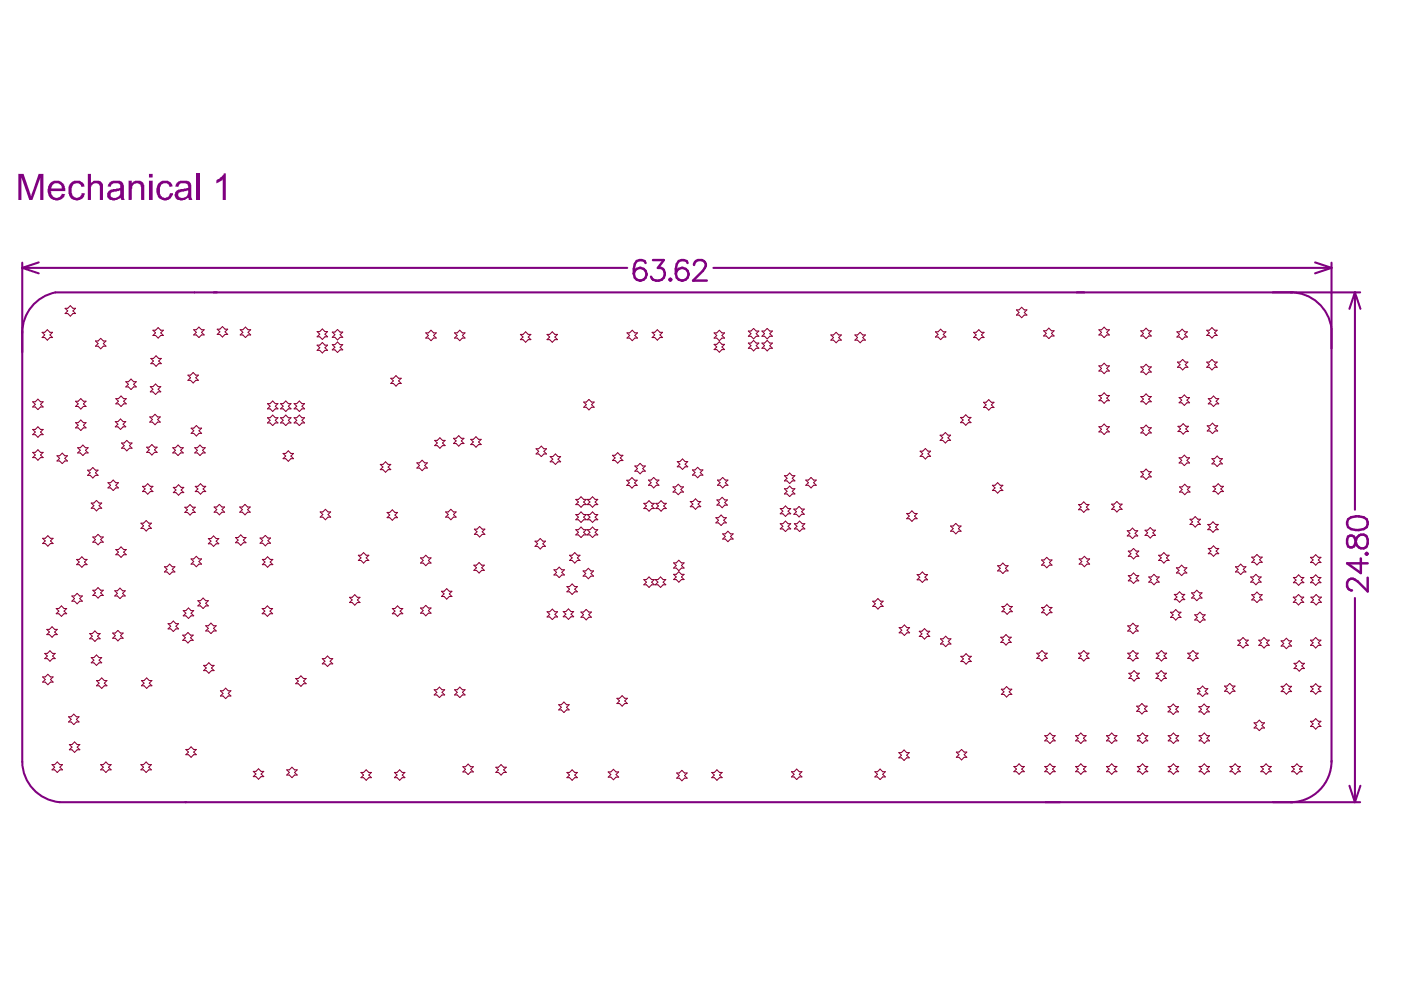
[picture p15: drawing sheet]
<svg xmlns="http://www.w3.org/2000/svg" width="297mm" height="210mm" viewBox="0 0 297 210" stroke-linecap="round" stroke-linejoin="round" font-family="sans-serif">
<g fill="none" stroke="#800080" stroke-width=".44">
<path d="M4.7 55.7v105.8M4.7 56.8l3.5 1.2M4.7 56.8h128.3M8.2 55.6l-3.5 1.2M151.3 56.8h131M278.8 55.6l3.5 1.2M282.3 56.8l-3.5 1.2M282.3 55.7v105.8M11.8 62h276.6M287.3 62l1.1 3.5M287.3 62l-1.2 3.5M287.3 62v46.1"/>
<path d="M287.3 126.8v43.3M12.7 170.1h275.7M286.1 166.6l1.2 3.5M288.4 166.6l-1.1 3.5"/>
</g>
<g fill="none" stroke="#800080" stroke-width=".52">
<path d="M136.9 55.8a1.29 1.29 0 0 0-1.9-.5l-.4 .7-.2 2M138.4 55.1h2.3l-1.2 1.7a1.35 1.35 0 0 1 1.5 1.2 1.35 1.35 0 0 1-1.3 1.5 1.27 1.27 0 0 1-1.7-.8M141.9 59.3l.2-.2 .2 .2-.2 .2zM145.8 55.8a1.29 1.29 0 0 0-1.9-.5l-.4 .7-.2 2M147.2 56.2a1.08 1.08 0 0 1 .8-1.1h.8a1.06 1.06 0 0 1 .6 1.7l-.4 .6-2.1 2.1h3M285.8 110.1a3.4 3.4 0 0 1 4 0 1.41 1.41 0 0 1-.7 2.1 3.6 3.6 0 0 1-3.3-.4l-.2-.7zM285.8 113.8l-.2 .6v.8l.2 .6a.88 .88 0 0 0 1.5-.4l.2-.8a1.25 1.25 0 0 1 1.1-1.3 1.25 1.25 0 0 1 1.4 1.1v.8a1.25 1.25 0 0 1-1.4 1.1 1.25 1.25 0 0 1-1.1-1.3l-.2-.8a.88 .88 0 0 0-1.5-.4zM288.5 118.4v3.1l-2.9-2.1h4.4M289.6 117.4l.2-.2 .2 .2-.2 .2zM290 122.5v2.9l-2.1-2.1a1.31 1.31 0 0 0-2.1-.2l-.2 .4v.9a1.09 1.09 0 0 0 1.1 .8"/>
<circle cx="135.7" cy="58.2" r="1.35"/>
<circle cx="144.6" cy="58.2" r="1.35"/>
</g>
<g fill="#800080">
<path d="M3.9 36.9h1.1l1.5 4.7 1.7-4.7h1v5.5h-.7v-4.6l-1.6 4.6h-.7l-1.7-4.8v4.8h-.6z"/>
<path d="M14.7 39.1a1.94 1.94 0 0 1 3.1 0l.2 .4-.7 .1a1.08 1.08 0 0 0-1.3-.7 1.08 1.08 0 0 0-.8 1.2 1.46 1.46 0 0 0 1.1 1.9l.7-.3 .3-.4v-.3h.7a1.73 1.73 0 0 1-1.9 1.5 1.73 1.73 0 0 1-1.6-1.9v-1z"/>
<path d="M18.6 36.9h.7v2a1.57 1.57 0 0 1 2.5 .2v3.3h-.6v-2.5a.95 .95 0 0 0-1-1 .95 .95 0 0 0-.9 1.1v2.4h-.7z"/>
<path d="M27.3 38.3h.6v.7a1.43 1.43 0 0 1 1.8-.7 1.43 1.43 0 0 1 .9 1.7v2.4h-.7v-2.4a.93 .93 0 0 0-.6-1.1 .93 .93 0 0 0-1.2 .5l-.2 .7v2.3h-.6z"/>
<path d="M33.6 38.9a1.91 1.91 0 0 1 2.9 .2l.1 .4-.7 .1a1.01 1.01 0 0 0-1.1-.7 1.01 1.01 0 0 0-.9 1v.3a1.29 1.29 0 0 0 1.2 1.8l.7-.4 .2-.6h.7v.1a1.74 1.74 0 0 1-1.8 1.4 1.74 1.74 0 0 1-1.7-1.5l-.1-1z"/>
<path d="M41.6 36.9h.7v5.5h-.7z"/>
<path d="M45.9 38.2l1.1-.7 .4-.5v-.2h.5v5.6h-.7v-4.3l-1.2 .8h-.1z"/>
<path d="M10.6 38.7a1.95 1.95 0 0 1 2.2-.2 1.95 1.95 0 0 1 1.1 1.9v.1h-3.2l.2 .1a1.13 1.13 0 0 0 .9 1.3 1.13 1.13 0 0 0 1.3-.8l.8 .1a1.95 1.95 0 0 1-2.6 1.2 1.95 1.95 0 0 1-1.1-2.5v-.4zM11.1 39.3l-.2 .7h2.2a1.09 1.09 0 0 0-.8-1.1 1.09 1.09 0 0 0-1.2 .4z"/>
<path d="M23.2 38.7a2.68 2.68 0 0 1 2.7-.1l.4 .7v2.8l.2 .3h-.8l-.1-.6a1.8 1.8 0 0 1-2.9-.1 1.39 1.39 0 0 1 1.6-1.6l.6-.1a.51 .51 0 0 0 .6-.2 .51 .51 0 0 0 0-.6 1.34 1.34 0 0 0-2 .2v.2l-.7-.1zM23.5 41l-.1 .3a1.09 1.09 0 0 0 1.4 .6 1.09 1.09 0 0 0 .6-1.5l-1.7 .3z"/>
<path d="M31.6 36.9h.8v.7h-.8zM31.6 38.3h.8v4.1h-.8z"/>
<path d="M37.5 38.7a2.66 2.66 0 0 1 2.7-.1l.4 .6v2.8l.2 .4h-.8l-.1-.6a1.78 1.78 0 0 1-2.8 0 1.14 1.14 0 0 1 1.1-1.6v-.1l.8-.1a.57 .57 0 0 0 .8-.2 .57 .57 0 0 0-.2-.8 1.32 1.32 0 0 0-1.7 .3l-.1 .3-.7-.1zM37.9 40.9v.1a.66 .66 0 0 0 .6 1 1.15 1.15 0 0 0 1.3-1.6z"/>
</g>
<path d="M11.8 62a8.7 8.7 0 0 0-7.1 8.6M273.6 62a8.7 8.7 0 0 1 8.7 7.7M4.7 161.5a8.7 8.7 0 0 0 8 8.6M282.3 161.3a8.7 8.7 0 0 1-8.6 8.8" fill="none" stroke="#800080" stroke-width=".44"/>
<g fill="none" stroke="#8d0034" stroke-width=".22">
<path d="M8.9 70.5h.6l.5-.6 .6 .6h.5l-.5 .5 .5 .6h-.5l-.6 .5-.5-.5h-.6l.6-.6zM13.8 65.4h.6l.5-.6 .6 .6h.5l-.5 .5 .5 .6h-.5l-.6 .5-.5-.5h-.6l.6-.6zM20.2 72.3h.6l.6-.6 .5 .6h.6l-.6 .5 .6 .6h-.6l-.5 .6-.6-.6h-.6l.6-.6zM32 76h.5l.6-.6 .5 .6h.6l-.6 .5 .6 .6h-.6l-.5 .6-.6-.6h-.5l.5-.6zM32.4 70h.6l.5-.5 .6 .5h.5l-.5 .6 .5 .5h-.5l-.6 .6-.5-.6h-.6l.6-.5zM39.8 79.5h.6l.6-.5 .5 .5h.6l-.6 .6 .6 .5h-.6l-.5 .6-.6-.6h-.6l.6-.5zM41.1 69.9h.5l.6-.5 .5 .5h.6l-.6 .6 .6 .5h-.6l-.5 .6-.6-.6h-.5l.5-.5zM46.1 69.8h.5l.6-.6 .5 .6h.6l-.6 .6 .6 .5h-.6l-.5 .6-.6-.6h-.5l.5-.5zM50.9 69.9h.6l.5-.5 .6 .5h.5l-.5 .6 .5 .5h-.5l-.6 .6-.5-.6h-.6l.6-.5zM67.2 73.2h.6l.5-.6 .6 .6h.6l-.6 .5 .6 .6h-.6l-.6 .5-.5-.5h-.6l.6-.6zM67.2 70.3h.6l.5-.6 .6 .6h.6l-.6 .6 .6 .5h-.6l-.6 .6-.5-.6h-.6l.6-.5zM70.5 70.4h.5l.6-.5 .5 .5h.6l-.6 .6 .6 .5h-.6l-.5 .6-.6-.6h-.5l.5-.5z"/>
<path d="M70.5 73.1h.5l.6-.6 .5 .6h.6l-.6 .5 .6 .6h-.6l-.5 .5-.6-.5h-.5l.5-.6zM90.3 70.6h.5l.6-.6 .5 .6h.6l-.6 .5 .6 .6h-.6l-.5 .5-.6-.5h-.5l.5-.6zM96.4 70.6h.5l.6-.6 .5 .6h.6l-.6 .5 .6 .6h-.6l-.5 .5-.6-.5h-.5l.5-.6zM110.3 70.9h.6l.5-.5 .6 .5h.6l-.6 .6 .6 .5h-.6l-.6 .6-.5-.6h-.6l.6-.5zM116 70.9h.5l.6-.5 .5 .5h.6l-.6 .6 .6 .5h-.6l-.5 .6-.6-.6h-.5l.5-.5zM132.9 70.6h.6l.6-.6 .5 .6h.6l-.6 .5 .6 .6h-.6l-.5 .5-.6-.5h-.6l.6-.6zM138.3 70.5h.5l.6-.6 .5 .6h.6l-.6 .5 .6 .6h-.6l-.5 .5-.6-.5h-.5l.5-.6zM151.4 70.6h.6l.5-.6 .6 .6h.5l-.5 .5 .5 .6h-.5l-.6 .5-.5-.5h-.6l.6-.6zM151.4 73h.6l.5-.5 .6 .5h.5l-.5 .6 .5 .5h-.5l-.6 .6-.5-.6h-.6l.6-.5zM158.7 72.7h.5l.6-.5 .5 .5h.6l-.6 .6 .6 .5h-.6l-.5 .6-.6-.6h-.5l.5-.5zM158.7 70.2h.5l.6-.6 .5 .6h.6l-.6 .5 .6 .6h-.6l-.5 .6-.6-.6h-.5l.5-.6zM161.5 70.2h.6l.6-.6 .5 .6h.6l-.6 .5 .6 .6h-.6l-.5 .6-.6-.6h-.6l.6-.6z"/>
<path d="M161.5 72.7h.6l.6-.5 .5 .5h.6l-.6 .6 .6 .5h-.6l-.5 .6-.6-.6h-.6l.6-.5zM176.2 71h.5l.6-.5 .5 .5h.6l-.6 .6 .6 .5h-.6l-.5 .6-.6-.6h-.5l.5-.5zM181.3 71h.5l.6-.5 .5 .5h.6l-.6 .6 .6 .5h-.6l-.5 .6-.6-.6h-.5l.5-.5zM198.3 70.4h.6l.5-.6 .6 .6h.5l-.5 .5 .5 .6h-.5l-.6 .5-.5-.5h-.6l.6-.6zM206.4 70.5h.6l.5-.6 .6 .6h.5l-.5 .5 .5 .6h-.5l-.6 .5-.5-.5h-.6l.6-.6zM215.5 65.7h.6l.5-.6 .6 .6h.5l-.5 .6 .5 .5h-.5l-.6 .6-.5-.6h-.6l.6-.5zM221.3 70.1h.5l.6-.5 .5 .5h.6l-.6 .6 .6 .5h-.6l-.5 .6-.6-.6h-.5l.5-.5zM233 69.9h.5l.6-.5 .6 .5h.5l-.5 .6 .5 .5h-.5l-.6 .6-.6-.6h-.5l.5-.5zM233 77.6h.5l.6-.6 .6 .6h.5l-.5 .5 .5 .6h-.5l-.6 .5-.6-.5h-.5l.5-.6zM241.9 70.1h.5l.6-.5 .5 .5h.6l-.6 .6 .6 .5h-.6l-.5 .6-.6-.6h-.5l.5-.5zM241.9 77.8h.5l.6-.6 .5 .6h.6l-.6 .5 .6 .6h-.6l-.5 .5-.6-.5h-.5l.5-.6zM249.5 70.4h.6l.5-.6 .6 .6h.5l-.5 .5 .5 .6h-.5l-.6 .5-.5-.5h-.6l.6-.6z"/>
<path d="M249.6 76.8h.6l.5-.6 .6 .6h.6l-.6 .5 .6 .6h-.6l-.6 .5-.5-.5h-.6l.6-.6zM255.8 70h.6l.6-.5 .5 .5h.6l-.6 .6 .6 .5h-.6l-.5 .6-.6-.6h-.6l.6-.5zM255.8 76.8h.6l.6-.6 .5 .6h.6l-.6 .5 .6 .6h-.6l-.5 .5-.6-.5h-.6l.6-.6zM6.9 95.9h.6l.5-.5 .6 .5h.5l-.5 .6 .5 .5h-.5l-.6 .6-.5-.6h-.6l.6-.5zM6.9 85.2h.6l.5-.6 .6 .6h.5l-.5 .5 .5 .6h-.5l-.6 .5-.5-.5h-.6l.6-.6zM6.9 91.1h.6l.5-.6 .6 .6h.5l-.5 .5 .5 .6h-.5l-.6 .5-.5-.5h-.6l.6-.6zM12.1 96.6h.5l.6-.5 .5 .5h.6l-.6 .6 .6 .5h-.6l-.5 .6-.6-.6h-.5l.5-.5zM16 85.1h.6l.5-.6 .6 .6h.5l-.5 .5 .5 .6h-.5l-.6 .5-.5-.5h-.6l.6-.6zM16 89.6h.6l.5-.5 .6 .5h.5l-.5 .6 .5 .5h-.5l-.6 .6-.5-.6h-.6l.6-.5zM16.5 94.9h.5l.6-.5 .5 .5h.6l-.6 .6 .6 .5h-.6l-.5 .6-.6-.6h-.5l.5-.5zM18.6 99.7h.5l.6-.6 .5 .6h.6l-.6 .5 .6 .6h-.6l-.5 .5-.6-.5h-.5l.5-.6zM24.4 89.4h.6l.6-.6 .5 .6h.6l-.6 .5 .6 .6h-.6l-.5 .6-.6-.6h-.6l.6-.6z"/>
<path d="M24.6 84.5h.5l.6-.5 .5 .5h.6l-.6 .6 .6 .5h-.6l-.5 .6-.6-.6h-.5l.5-.5zM25.8 93.9h.5l.6-.5 .5 .5h.6l-.6 .6 .6 .5h-.6l-.5 .6-.6-.6h-.5l.5-.5zM26.7 80.9h.5l.6-.5 .5 .5h.6l-.6 .6 .6 .5h-.6l-.5 .6-.6-.6h-.5l.5-.5zM31.1 94.8h.5l.6-.5 .6 .5h.5l-.5 .6 .5 .5h-.5l-.6 .6-.6-.6h-.5l.5-.5zM31.8 88.4h.5l.6-.6 .5 .6h.6l-.6 .5 .6 .6h-.6l-.5 .6-.6-.6h-.5l.5-.6zM31.9 82h.5l.6-.6 .5 .6h.6l-.6 .5 .6 .6h-.6l-.5 .5-.6-.5h-.5l.5-.6zM36.6 94.9h.6l.5-.5 .6 .5h.6l-.6 .6 .6 .5h-.6l-.6 .6-.5-.6h-.6l.6-.5zM40.5 90.8h.6l.5-.6 .6 .6h.5l-.5 .5 .5 .6h-.5l-.6 .5-.5-.5h-.6l.6-.6zM41.3 94.9h.5l.6-.5 .6 .5h.5l-.5 .6 .5 .5h-.5l-.6 .6-.6-.6h-.5l.5-.5zM56.7 85.6h.6l.5-.6 .6 .6h.5l-.5 .5 .5 .6h-.5l-.6 .5-.5-.5h-.6l.6-.6zM56.7 88.6h.6l.5-.6 .6 .6h.5l-.5 .5 .5 .6h-.5l-.6 .5-.5-.5h-.6l.6-.6zM59.5 88.6h.5l.6-.6 .5 .6h.6l-.6 .5 .6 .6h-.6l-.5 .5-.6-.5h-.5l.5-.6z"/>
<path d="M59.5 85.6h.5l.6-.6 .5 .6h.6l-.6 .5 .6 .6h-.6l-.5 .5-.6-.5h-.5l.5-.6zM60 96.1h.6l.5-.5 .6 .5h.5l-.5 .6 .5 .5h-.5l-.6 .6-.5-.6h-.6l.6-.5zM62.4 88.6h.5l.6-.6 .5 .6h.6l-.6 .5 .6 .6h-.6l-.5 .5-.6-.5h-.5l.5-.6zM62.4 85.6h.5l.6-.6 .5 .6h.6l-.6 .5 .6 .6h-.6l-.5 .5-.6-.5h-.5l.5-.6zM80.6 98.5h.6l.5-.6 .6 .6h.5l-.5 .5 .5 .6h-.5l-.6 .5-.5-.5h-.6l.6-.6zM82.8 80.2h.6l.6-.6 .5 .6h.6l-.6 .6 .6 .5h-.6l-.5 .6-.6-.6h-.6l.6-.5zM88.4 98.1h.5l.6-.5 .6 .5h.5l-.5 .6 .5 .5h-.5l-.6 .6-.6-.6h-.5l.5-.5zM92.2 93.4h.5l.6-.6 .5 .6h.6l-.6 .5 .6 .6h-.6l-.5 .5-.6-.5h-.5l.5-.6zM96.1 92.9h.6l.6-.5 .5 .5h.6l-.6 .6 .6 .5h-.6l-.5 .6-.6-.6h-.6l.6-.5zM99.8 93.2h.6l.5-.6 .6 .6h.5l-.5 .5 .5 .6h-.5l-.6 .5-.5-.5h-.6l.6-.6zM113.7 95.1h.5l.6-.5 .5 .5h.6l-.6 .6 .6 .6h-.6l-.5 .5-.6-.5h-.5l.5-.6zM116.7 96.8h.5l.6-.5 .5 .5h.6l-.6 .6 .6 .5h-.6l-.5 .6-.6-.6h-.5l.5-.5z"/>
<path d="M123.8 85.2h.5l.6-.5 .5 .5h.6l-.6 .6 .6 .6h-.6l-.5 .5-.6-.5h-.5l.5-.6zM129.9 96.5h.5l.6-.5 .5 .5h.6l-.6 .6 .6 .5h-.6l-.5 .6-.6-.6h-.5l.5-.5zM134.6 98.8h.6l.5-.6 .6 .6h.5l-.5 .6 .5 .5h-.5l-.6 .6-.5-.6h-.6l.6-.5zM143.6 97.9h.5l.6-.6 .6 .6h.5l-.5 .5 .5 .6h-.5l-.6 .5-.6-.5h-.5l.5-.6zM146.8 99.6h.6l.5-.5 .6 .5h.5l-.5 .6 .5 .5h-.5l-.6 .6-.5-.6h-.6l.6-.5zM195.1 95.7h.5l.6-.6 .5 .6h.6l-.6 .5 .6 .6h-.6l-.5 .5-.6-.5h-.5l.5-.6zM199.3 92.3h.6l.5-.6 .6 .6h.5l-.5 .5 .5 .6h-.5l-.6 .5-.5-.5h-.6l.6-.6zM203.6 88.5h.6l.6-.5 .5 .5h.6l-.6 .6 .6 .5h-.6l-.5 .6-.6-.6h-.6l.6-.5zM208.5 85.3h.6l.5-.6 .6 .6h.5l-.5 .5 .5 .6h-.5l-.6 .6-.5-.6h-.6l.6-.6zM233 90.5h.5l.6-.6 .6 .6h.5l-.5 .5 .5 .6h-.5l-.6 .5-.6-.5h-.5l.5-.6zM233 83.8h.5l.6-.5 .6 .5h.5l-.5 .6 .5 .6h-.5l-.6 .5-.6-.5h-.5l.5-.6zM241.9 84.1h.5l.6-.6 .5 .6h.6l-.6 .5 .6 .6h-.6l-.5 .5-.6-.5h-.5l.5-.6z"/>
<path d="M241.9 90.7h.5l.6-.6 .5 .6h.6l-.6 .5 .6 .6h-.6l-.5 .5-.6-.5h-.5l.5-.6zM249.8 90.4h.5l.6-.6 .5 .6h.6l-.6 .5 .6 .6h-.6l-.5 .5-.6-.5h-.5l.5-.6zM250 84.3h.5l.6-.6 .6 .6h.5l-.5 .5 .5 .6h-.5l-.6 .6-.6-.6h-.5l.5-.6zM250 97.1h.5l.6-.6 .6 .6h.5l-.5 .5 .5 .6h-.5l-.6 .5-.6-.5h-.5l.5-.6zM256 90.3h.5l.6-.6 .5 .6h.6l-.6 .5 .6 .6h-.6l-.5 .5-.6-.5h-.5l.5-.6zM256.2 84.5h.5l.6-.5 .5 .5h.6l-.6 .6 .6 .5h-.6l-.5 .6-.6-.6h-.5l.5-.5zM257 97.2h.5l.6-.5 .5 .5h.6l-.6 .6 .6 .6h-.6l-.5 .5-.6-.5h-.5l.5-.6zM9 114.1h.6l.5-.5 .6 .5h.6l-.6 .6 .6 .5h-.6l-.6 .6-.5-.6h-.6l.6-.5zM16.2 118.6h.6l.6-.5 .5 .5h.6l-.6 .6 .6 .5h-.6l-.5 .6-.6-.6h-.6l.6-.5zM19.3 106.7h.6l.6-.6 .5 .6h.6l-.6 .5 .6 .6h-.6l-.5 .5-.6-.5h-.6l.6-.6zM19.7 113.9h.5l.6-.6 .5 .6h.6l-.6 .5 .6 .6h-.6l-.5 .5-.6-.5h-.5l.5-.6zM22.9 102.3h.5l.6-.5 .6 .5h.5l-.5 .6 .5 .5h-.5l-.6 .6-.6-.6h-.5l.5-.5z"/>
<path d="M24.6 116.5h.5l.6-.5 .5 .5h.6l-.6 .6 .6 .5h-.6l-.5 .6-.6-.6h-.5l.5-.5zM29.9 110.9h.5l.6-.5 .6 .5h.5l-.5 .6 .5 .5h-.5l-.6 .6-.6-.6h-.5l.5-.5zM30.2 103.1h.6l.5-.5 .6 .5h.5l-.5 .6 .5 .5h-.5l-.6 .6-.5-.6h-.6l.6-.5zM36.7 103.3h.6l.6-.5 .5 .5h.6l-.6 .6 .6 .5h-.6l-.5 .6-.6-.6h-.6l.6-.5zM39.2 107.5h.5l.6-.5 .5 .5h.6l-.6 .6 .6 .6h-.6l-.5 .5-.6-.5h-.5l.5-.6zM40.5 118.5h.6l.5-.6 .6 .6h.5l-.5 .6 .5 .5h-.5l-.6 .6-.5-.6h-.6l.6-.5zM41.4 103.1h.6l.5-.5 .6 .5h.5l-.5 .6 .5 .5h-.5l-.6 .6-.5-.6h-.6l.6-.5zM44.2 114.2h.5l.6-.6 .5 .6h.6l-.6 .5 .6 .6h-.6l-.5 .5-.6-.5h-.5l.5-.6zM45.4 107.5h.6l.5-.6 .6 .6h.5l-.5 .5 .5 .6h-.5l-.6 .6-.5-.6h-.6l.6-.6zM49.9 114h.6l.5-.6 .6 .6h.6l-.6 .5 .6 .6h-.6l-.6 .5-.5-.5h-.6l.6-.6zM50.8 107.5h.6l.5-.6 .6 .6h.6l-.6 .5 .6 .6h-.6l-.6 .6-.5-.6h-.6l.6-.6zM55.1 114.1h.6l.6-.6 .5 .6h.6l-.6 .5 .6 .6h-.6l-.5 .5-.6-.5h-.6l.6-.6z"/>
<path d="M55.6 118.6h.6l.5-.5 .6 .5h.5l-.5 .6 .5 .5h-.5l-.6 .6-.5-.6h-.6l.6-.5zM67.9 108.5h.5l.6-.5 .6 .5h.5l-.5 .6 .5 .5h-.5l-.6 .6-.6-.6h-.5l.5-.5zM76 117.7h.5l.6-.5 .5 .5h.6l-.6 .6 .6 .5h-.6l-.5 .6-.6-.6h-.5l.5-.5zM82.1 108.7h.5l.6-.6 .5 .6h.6l-.6 .5 .6 .6h-.6l-.5 .5-.6-.5h-.5l.5-.6zM89.2 118.3h.5l.6-.6 .5 .6h.6l-.6 .5 .6 .6h-.6l-.5 .5-.6-.5h-.5l.5-.6zM94.5 108.5h.5l.6-.5 .5 .5h.6l-.6 .6 .6 .5h-.6l-.5 .6-.6-.6h-.5l.5-.5zM100.5 119.8h.5l.6-.5 .5 .5h.6l-.6 .6 .6 .5h-.6l-.5 .6-.6-.6h-.5l.5-.5zM100.6 112.2h.5l.6-.6 .5 .6h.6l-.6 .5 .6 .6h-.6l-.5 .6-.6-.6h-.5l.5-.6zM113.4 114.7h.6l.5-.5 .6 .5h.6l-.6 .6 .6 .5h-.6l-.6 .6-.5-.6h-.6l.6-.5zM120.8 117.7h.5l.6-.5 .5 .5h.6l-.6 .6 .6 .5h-.6l-.5 .6-.6-.6h-.5l.5-.5zM122.1 112.3h.5l.6-.5 .5 .5h.6l-.6 .6 .6 .5h-.6l-.5 .6-.6-.6h-.5l.5-.5zM122.1 105.9h.5l.6-.6 .5 .6h.6l-.6 .5 .6 .6h-.6l-.5 .5-.6-.5h-.5l.5-.6z"/>
<path d="M122.1 109.1h.5l.6-.6 .5 .6h.6l-.6 .5 .6 .6h-.6l-.5 .6-.6-.6h-.5l.5-.6zM124.5 112.3h.6l.5-.5 .6 .5h.5l-.5 .6 .5 .5h-.5l-.6 .6-.5-.6h-.6l.6-.5zM124.5 105.9h.6l.5-.6 .6 .6h.5l-.5 .5 .5 .6h-.5l-.6 .5-.5-.5h-.6l.6-.6zM124.5 109.1h.6l.5-.6 .6 .6h.5l-.5 .5 .5 .6h-.5l-.6 .6-.5-.6h-.6l.6-.6zM132.9 101.8h.5l.6-.5 .5 .5h.6l-.6 .6 .6 .5h-.6l-.5 .6-.6-.6h-.5l.5-.5zM136.5 106.7h.6l.5-.5 .6 .5h.5l-.5 .6 .5 .5h-.5l-.6 .6-.5-.6h-.6l.6-.5zM137.5 101.8h.5l.6-.6 .5 .6h.6l-.6 .5 .6 .6h-.6l-.5 .5-.6-.5h-.5l.5-.6zM139.1 106.7h.5l.6-.5 .5 .5h.6l-.6 .6 .6 .5h-.6l-.5 .6-.6-.6h-.5l.5-.5zM142.7 103.2h.5l.6-.5 .6 .5h.5l-.5 .6 .5 .5h-.5l-.6 .6-.6-.6h-.5l.5-.5zM142.8 119.3h.6l.5-.5 .6 .5h.5l-.5 .6 .5 .5h-.5l-.6 .6-.5-.6h-.6l.6-.5zM146.4 106.3h.5l.6-.5 .5 .5h.6l-.6 .6 .6 .5h-.6l-.5 .6-.6-.6h-.5l.5-.5zM151.8 109.8h.5l.6-.6 .5 .6h.6l-.6 .5 .6 .6h-.6l-.5 .5-.6-.5h-.5l.5-.6z"/>
<path d="M152 106h.6l.5-.6 .6 .6h.5l-.5 .5 .5 .6h-.5l-.6 .6-.5-.6h-.6l.6-.6zM152.1 101.8h.6l.5-.6 .6 .6h.5l-.5 .5 .5 .6h-.5l-.6 .5-.5-.5h-.6l.6-.6zM153.2 113.2h.6l.5-.6 .6 .6h.5l-.5 .5 .5 .6h-.5l-.6 .5-.5-.5h-.6l.6-.6zM165.4 107.8h.6l.5-.5 .6 .5h.5l-.5 .6 .5 .5h-.5l-.6 .6-.5-.6h-.6l.6-.5zM165.4 111h.6l.5-.5 .6 .5h.5l-.5 .6 .5 .5h-.5l-.6 .6-.5-.6h-.6l.6-.5zM166.3 103.6h.6l.5-.5 .6 .5h.5l-.5 .6 .5 .5h-.5l-.6 .6-.5-.6h-.6l.6-.5zM166.3 100.9h.6l.5-.6 .6 .6h.5l-.5 .5 .5 .6h-.5l-.6 .5-.5-.5h-.6l.6-.6zM168.3 107.9h.6l.5-.5 .6 .5h.5l-.5 .6 .5 .5h-.5l-.6 .6-.5-.6h-.6l.6-.5zM168.4 111h.6l.5-.5 .6 .5h.5l-.5 .6 .5 .5h-.5l-.6 .6-.5-.6h-.6l.6-.5zM170.8 101.8h.6l.6-.6 .5 .6h.6l-.6 .5 .6 .6h-.6l-.5 .5-.6-.5h-.6l.6-.6zM192.2 108.9h.6l.5-.6 .6 .6h.5l-.5 .5 .5 .6h-.5l-.6 .5-.5-.5h-.6l.6-.6zM201.5 111.5h.6l.6-.5 .5 .5h.6l-.6 .6 .6 .5h-.6l-.5 .6-.6-.6h-.6l.6-.5z"/>
<path d="M210.4 102.9h.6l.5-.6 .6 .6h.5l-.5 .5 .5 .6h-.5l-.6 .6-.5-.6h-.6l.6-.6zM211.5 119.9h.6l.5-.5 .6 .5h.5l-.5 .6 .5 .5h-.5l-.6 .6-.5-.6h-.6l.6-.5zM220.8 118.7h.6l.5-.5 .6 .5h.5l-.5 .6 .5 .5h-.5l-.6 .6-.5-.6h-.6l.6-.5zM228.7 107h.5l.6-.6 .5 .6h.6l-.6 .5 .6 .6h-.6l-.5 .5-.6-.5h-.5l.5-.6zM228.8 118.5h.6l.5-.6 .6 .6h.5l-.5 .6 .5 .5h-.5l-.6 .6-.5-.6h-.6l.6-.5zM235.7 106.9h.5l.6-.6 .6 .6h.5l-.5 .5 .5 .6h-.5l-.6 .6-.6-.6h-.5l.5-.6zM239 112.5h.6l.5-.5 .6 .5h.5l-.5 .6 .5 .5h-.5l-.6 .6-.5-.6h-.6l.6-.5zM239.2 116.8h.6l.5-.5 .6 .5h.5l-.5 .6 .5 .5h-.5l-.6 .6-.5-.6h-.6l.6-.5zM241.9 100h.5l.6-.5 .5 .5h.6l-.6 .6 .6 .5h-.6l-.5 .6-.6-.6h-.5l.5-.5zM242.8 112.4h.5l.6-.5 .5 .5h.6l-.6 .6 .6 .5h-.6l-.5 .6-.6-.6h-.5l.5-.5zM245.7 117.7h.5l.6-.5 .5 .5h.6l-.6 .6 .6 .5h-.6l-.5 .6-.6-.6h-.5l.5-.5zM250.1 103.2h.5l.6-.5 .5 .5h.6l-.6 .6 .6 .5h-.6l-.5 .6-.6-.6h-.5l.5-.5z"/>
<path d="M252.3 110.1h.6l.5-.6 .6 .6h.5l-.5 .5 .5 .6h-.5l-.6 .6-.5-.6h-.6l.6-.6zM256.1 111.2h.5l.6-.6 .5 .6h.6l-.6 .6 .6 .5h-.6l-.5 .6-.6-.6h-.5l.5-.5zM256.2 116.3h.5l.6-.6 .5 .6h.6l-.6 .5 .6 .6h-.6l-.5 .5-.6-.5h-.5l.5-.6zM257.2 103.1h.5l.6-.5 .5 .5h.6l-.6 .6 .6 .5h-.6l-.5 .6-.6-.6h-.5l.5-.5zM265.4 118.1h.5l.6-.5 .6 .5h.5l-.5 .6 .5 .5h-.5l-.6 .6-.6-.6h-.5l.5-.5zM277.8 118.2h.6l.6-.6 .5 .6h.6l-.6 .5 .6 .6h-.6l-.5 .5-.6-.5h-.6l.6-.6zM9.5 138.5h.5l.6-.5 .5 .5h.6l-.6 .6 .6 .5h-.6l-.5 .6-.6-.6h-.5l.5-.5zM9.9 133.4h.6l.5-.5 .6 .5h.5l-.5 .6 .5 .6h-.5l-.6 .5-.5-.5h-.6l.6-.6zM11.9 129h.6l.5-.5 .6 .5h.5l-.5 .6 .5 .5h-.5l-.6 .6-.5-.6h-.6l.6-.5zM15.2 126.4h.6l.6-.6 .5 .6h.6l-.6 .5 .6 .6h-.6l-.5 .5-.6-.5h-.6l.6-.6zM19 134.3h.6l.5-.5 .6 .5h.5l-.5 .6 .5 .5h-.5l-.6 .6-.5-.6h-.6l.6-.5zM19.3 139.4h.6l.6-.5 .5 .5h.6l-.6 .6 .6 .5h-.6l-.5 .6-.6-.6h-.6l.6-.5z"/>
<path d="M19.7 125.1h.5l.6-.5 .5 .5h.6l-.6 .6 .6 .6h-.6l-.5 .5-.6-.5h-.5l.5-.6zM23.9 134.2h.5l.6-.5 .6 .5h.5l-.5 .6 .5 .5h-.5l-.6 .6-.6-.6h-.5l.5-.5zM24.3 125.3h.6l.5-.6 .6 .6h.6l-.6 .5 .6 .6h-.6l-.6 .5-.5-.5h-.6l.6-.6zM34.9 120.2h.5l.6-.6 .5 .6h.6l-.6 .5 .6 .6h-.6l-.5 .5-.6-.5h-.5l.5-.6zM35.6 132.2h.6l.5-.5 .6 .5h.6l-.6 .6 .6 .5h-.6l-.6 .6-.5-.6h-.6l.6-.5zM38.7 134.7h.6l.5-.6 .6 .6h.6l-.6 .5 .6 .6h-.6l-.6 .5-.5-.5h-.6l.6-.6zM38.9 129.5h.5l.6-.6 .5 .6h.6l-.6 .5 .6 .6h-.6l-.5 .5-.6-.5h-.5l.5-.6zM42 127.4h.5l.6-.6 .5 .6h.6l-.6 .5 .6 .6h-.6l-.5 .5-.6-.5h-.5l.5-.6zM43.6 132.7h.6l.5-.6 .6 .6h.5l-.5 .5 .5 .6h-.5l-.6 .5-.5-.5h-.6l.6-.6zM55.6 129h.5l.6-.5 .5 .5h.6l-.6 .6 .6 .5h-.6l-.5 .6-.6-.6h-.5l.5-.5zM68.3 139.6h.6l.5-.5 .6 .5h.5l-.5 .6 .5 .6h-.5l-.6 .5-.5-.5h-.6l.6-.6zM74.1 126.6h.6l.5-.5 .6 .5h.5l-.5 .6 .5 .6h-.5l-.6 .5-.5-.5h-.6l.6-.6z"/>
<path d="M83.2 129h.5l.6-.5 .5 .5h.6l-.6 .6 .6 .5h-.6l-.5 .6-.6-.6h-.5l.5-.5zM89.2 128.9h.5l.6-.5 .5 .5h.6l-.6 .6 .6 .5h-.6l-.5 .6-.6-.6h-.5l.5-.5zM93.6 125.4h.6l.5-.6 .6 .6h.5l-.5 .5 .5 .6h-.5l-.6 .5-.5-.5h-.6l.6-.6zM116 129.7h.5l.6-.6 .6 .6h.5l-.5 .6 .5 .5h-.5l-.6 .6-.6-.6h-.5l.5-.5zM117.5 120.8h.5l.6-.5 .5 .5h.6l-.6 .6 .6 .5h-.6l-.5 .6-.6-.6h-.5l.5-.5zM119.4 129.7h.6l.5-.6 .6 .6h.5l-.5 .5 .5 .6h-.5l-.6 .5-.5-.5h-.6l.6-.6zM120.2 124.4h.6l.5-.6 .6 .6h.5l-.5 .5 .5 .6h-.5l-.6 .5-.5-.5h-.6l.6-.6zM123.2 129.8h.5l.6-.6 .5 .6h.6l-.6 .5 .6 .6h-.6l-.5 .5-.6-.5h-.5l.5-.6zM123.6 121h.6l.5-.5 .6 .5h.5l-.5 .6 .5 .6h-.5l-.6 .5-.5-.5h-.6l.6-.6zM136.5 122.9h.6l.5-.6 .6 .6h.5l-.5 .5 .5 .6h-.5l-.6 .5-.5-.5h-.6l.6-.6zM138.9 122.9h.6l.5-.6 .6 .6h.6l-.6 .5 .6 .6h-.6l-.6 .5-.5-.5h-.6l.6-.6zM142.8 121.8h.6l.5-.6 .6 .6h.5l-.5 .5 .5 .6h-.5l-.6 .5-.5-.5h-.6l.6-.6z"/>
<path d="M185 127.5h.6l.5-.6 .6 .6h.5l-.5 .5 .5 .6h-.5l-.6 .5-.5-.5h-.6l.6-.6zM190.6 133.1h.6l.5-.6 .6 .6h.6l-.6 .5 .6 .6h-.6l-.6 .5-.5-.5h-.6l.6-.6zM194.4 121.8h.6l.6-.5 .5 .5h.6l-.6 .6 .6 .5h-.6l-.5 .6-.6-.6h-.6l.6-.5zM194.9 133.8h.6l.5-.5 .6 .5h.5l-.5 .6 .5 .5h-.5l-.6 .6-.5-.6h-.6l.6-.5zM199.4 135.4h.5l.6-.5 .6 .5h.5l-.5 .6 .5 .6h-.5l-.6 .5-.6-.5h-.5l.5-.6zM203.7 139.2h.6l.5-.6 .6 .6h.5l-.5 .5 .5 .6h-.5l-.6 .5-.5-.5h-.6l.6-.6zM212.2 135.1h.5l.6-.5 .5 .5h.6l-.6 .6 .6 .5h-.6l-.5 .6-.6-.6h-.5l.5-.5zM212.4 128.6h.6l.5-.6 .6 .6h.5l-.5 .5 .5 .6h-.5l-.6 .5-.5-.5h-.6l.6-.6zM219.8 138.5h.6l.5-.6 .6 .6h.5l-.5 .5 .5 .6h-.5l-.6 .6-.5-.6h-.6l.6-.6zM220.8 128.8h.6l.5-.6 .6 .6h.5l-.5 .6 .5 .5h-.5l-.6 .6-.5-.6h-.6l.6-.5zM228.7 138.5h.5l.6-.6 .5 .6h.6l-.6 .5 .6 .6h-.6l-.5 .6-.6-.6h-.5l.5-.6zM239.1 132.7h.6l.5-.6 .6 .6h.5l-.5 .5 .5 .6h-.5l-.6 .6-.5-.6h-.6l.6-.6z"/>
<path d="M239.1 138.5h.6l.5-.6 .6 .6h.5l-.5 .5 .5 .6h-.5l-.6 .6-.5-.6h-.6l.6-.6zM239.2 122h.6l.5-.5 .6 .5h.5l-.5 .6 .5 .6h-.5l-.6 .5-.5-.5h-.6l.6-.6zM243.6 122.3h.5l.6-.5 .5 .5h.6l-.6 .6 .6 .5h-.6l-.5 .6-.6-.6h-.5l.5-.5zM245.1 138.5h.6l.5-.6 .6 .6h.6l-.6 .5 .6 .6h-.6l-.6 .6-.5-.6h-.6l.6-.6zM248.2 129.8h.5l.6-.5 .5 .5h.6l-.6 .6 .6 .5h-.6l-.5 .6-.6-.6h-.5l.5-.5zM249 126h.5l.6-.5 .5 .5h.6l-.6 .6 .6 .5h-.6l-.5 .6-.6-.6h-.5l.5-.5zM249.4 120.4h.6l.5-.6 .6 .6h.5l-.5 .5 .5 .6h-.5l-.6 .5-.5-.5h-.6l.6-.6zM251.8 138.5h.6l.5-.6 .6 .6h.5l-.5 .5 .5 .6h-.5l-.6 .6-.5-.6h-.6l.6-.6zM252.6 125.7h.6l.5-.6 .6 .6h.5l-.5 .6 .5 .5h-.5l-.6 .6-.5-.6h-.6l.6-.5zM253.3 130.3h.6l.5-.5 .6 .5h.5l-.5 .6 .5 .6h-.5l-.6 .5-.5-.5h-.6l.6-.6zM261.9 120.2h.6l.6-.6 .5 .6h.6l-.6 .5 .6 .6h-.6l-.5 .5-.6-.5h-.6l.6-.6zM262.4 135.7h.6l.5-.5 .6 .5h.6l-.6 .6 .6 .5h-.6l-.6 .6-.5-.6h-.6l.6-.5z"/>
<path d="M265.2 122.3h.5l.6-.5 .5 .5h.6l-.6 .6 .6 .5h-.6l-.5 .6-.6-.6h-.5l.5-.5zM265.4 126.1h.5l.6-.6 .6 .6h.5l-.5 .5 .5 .6h-.5l-.6 .6-.6-.6h-.5l.5-.6zM266.9 135.7h.5l.6-.5 .5 .5h.6l-.6 .6 .6 .5h-.6l-.5 .6-.6-.6h-.5l.5-.5zM271.6 135.9h.6l.5-.6 .6 .6h.5l-.5 .5 .5 .6h-.5l-.6 .5-.5-.5h-.6l.6-.6zM274.2 126.6h.6l.5-.5 .6 .5h.5l-.5 .6 .5 .5h-.5l-.6 .6-.5-.6h-.6l.6-.5zM274.2 122.4h.6l.5-.5 .6 .5h.5l-.5 .6 .5 .5h-.5l-.6 .6-.5-.6h-.6l.6-.5zM277.8 135.7h.6l.6-.5 .5 .5h.6l-.6 .6 .6 .5h-.6l-.5 .6-.6-.6h-.6l.6-.5zM277.8 122.4h.6l.6-.5 .5 .5h.6l-.6 .6 .6 .5h-.6l-.5 .6-.6-.6h-.6l.6-.5zM277.9 126.6h.6l.5-.5 .6 .5h.6l-.6 .6 .6 .5h-.6l-.6 .6-.5-.6h-.6l.6-.5zM9 143.5h.6l.5-.5 .6 .5h.6l-.6 .6 .6 .5h-.6l-.6 .6-.5-.6h-.6l.6-.5zM14.5 152h.6l.5-.6 .6 .6h.6l-.6 .5 .6 .6h-.6l-.6 .5-.5-.5h-.6l.6-.6zM14.7 157.9h.6l.5-.6 .6 .6h.5l-.5 .5 .5 .6h-.5l-.6 .5-.5-.5h-.6l.6-.6z"/>
<path d="M20.5 144.3h.5l.6-.6 .5 .6h.6l-.6 .5 .6 .6h-.6l-.5 .6-.6-.6h-.5l.5-.6zM30 144.3h.5l.6-.6 .5 .6h.6l-.6 .5 .6 .6h-.6l-.5 .6-.6-.6h-.5l.5-.6zM39.4 158.9h.6l.5-.5 .6 .5h.5l-.5 .6 .5 .5h-.5l-.6 .6-.5-.6h-.6l.6-.5zM43.2 141.1h.5l.6-.6 .5 .6h.6l-.6 .5 .6 .6h-.6l-.5 .5-.6-.5h-.5l.5-.6zM46.7 146.5h.6l.5-.6 .6 .6h.6l-.6 .5 .6 .6h-.6l-.6 .5-.5-.5h-.6l.6-.6zM62.7 143.9h.5l.6-.6 .6 .6h.5l-.5 .5 .5 .6h-.5l-.6 .5-.6-.5h-.5l.5-.6zM92.1 146.2h.5l.6-.5 .5 .5h.6l-.6 .6 .6 .5h-.6l-.5 .6-.6-.6h-.5l.5-.5zM96.4 146.2h.5l.6-.5 .5 .5h.6l-.6 .6 .6 .5h-.6l-.5 .6-.6-.6h-.5l.5-.5zM118.5 149.4h.5l.6-.5 .5 .5h.6l-.6 .6 .6 .5h-.6l-.5 .6-.6-.6h-.5l.5-.5zM130.8 148.1h.6l.5-.6 .6 .6h.5l-.5 .5 .5 .6h-.5l-.6 .5-.5-.5h-.6l.6-.6zM190.6 159.6h.5l.6-.6 .5 .6h.6l-.6 .5 .6 .6h-.6l-.5 .5-.6-.5h-.5l.5-.6zM202.8 159.5h.5l.6-.6 .5 .6h.6l-.6 .5 .6 .6h-.6l-.5 .5-.6-.5h-.5l.5-.6z"/>
<path d="M212.3 146.1h.6l.5-.5 .6 .5h.5l-.5 .6 .5 .5h-.5l-.6 .6-.5-.6h-.6l.6-.5zM221.5 156h.6l.5-.6 .6 .6h.5l-.5 .5 .5 .6h-.5l-.6 .5-.5-.5h-.6l.6-.6zM228 156h.6l.6-.6 .5 .6h.6l-.6 .5 .6 .6h-.6l-.5 .5-.6-.5h-.6l.6-.6zM234.6 156h.5l.6-.6 .6 .6h.5l-.5 .5 .5 .6h-.5l-.6 .5-.6-.5h-.5l.5-.6zM239.3 142.7h.6l.5-.5 .6 .5h.6l-.6 .6 .6 .6h-.6l-.6 .5-.5-.5h-.6l.6-.6zM241 149.7h.6l.5-.5 .6 .5h.5l-.5 .6 .5 .5h-.5l-.6 .6-.5-.6h-.6l.6-.5zM241.1 156h.6l.5-.6 .6 .6h.6l-.6 .5 .6 .6h-.6l-.6 .5-.5-.5h-.6l.6-.6zM245.1 142.7h.6l.5-.5 .6 .5h.5l-.5 .6 .5 .6h-.5l-.6 .5-.5-.5h-.6l.6-.6zM247.6 149.8h.6l.6-.5 .5 .5h.6l-.6 .6 .6 .5h-.6l-.5 .6-.6-.6h-.6l.6-.5zM247.7 156h.5l.6-.6 .5 .6h.6l-.6 .5 .6 .6h-.6l-.5 .5-.6-.5h-.5l.5-.6zM253.9 146h.5l.6-.5 .5 .5h.6l-.6 .6 .6 .5h-.6l-.5 .6-.6-.6h-.5l.5-.5zM254.2 149.8h.5l.6-.5 .5 .5h.6l-.6 .6 .6 .5h-.6l-.5 .6-.6-.6h-.5l.5-.5z"/>
<path d="M254.2 156h.6l.5-.6 .6 .6h.5l-.5 .5 .5 .6h-.5l-.6 .5-.5-.5h-.6l.6-.6zM259.6 145.5h.6l.5-.6 .6 .6h.5l-.5 .5 .5 .6h-.5l-.6 .5-.5-.5h-.6l.6-.6zM265.9 153.2h.5l.6-.5 .6 .5h.5l-.5 .6 .5 .6h-.5l-.6 .5-.6-.5h-.5l.5-.6zM271.6 145.5h.6l.5-.5 .6 .5h.5l-.5 .6 .5 .5h-.5l-.6 .6-.5-.6h-.6l.6-.5zM274.4 140.6h.5l.6-.5 .5 .5h.6l-.6 .6 .6 .5h-.6l-.5 .6-.6-.6h-.5l.5-.5zM277.8 152.9h.6l.6-.5 .5 .5h.6l-.6 .6 .6 .5h-.6l-.5 .6-.6-.6h-.6l.6-.5zM277.8 145.5h.6l.6-.5 .5 .5h.6l-.6 .6 .6 .5h-.6l-.5 .6-.6-.6h-.6l.6-.5zM11 162.1h.6l.5-.5 .6 .5h.6l-.6 .6 .6 .5h-.6l-.6 .6-.5-.6h-.6l.6-.5zM21.3 162.1h.6l.5-.5 .6 .5h.6l-.6 .6 .6 .5h-.6l-.6 .6-.5-.6h-.6l.6-.5zM29.9 162.1h.5l.6-.5 .5 .5h.6l-.6 .6 .6 .5h-.6l-.5 .6-.6-.6h-.5l.5-.5zM53.7 163.6h.6l.5-.6 .6 .6h.5l-.5 .5 .5 .6h-.5l-.6 .5-.5-.5h-.6l.6-.6zM60.8 163.2h.5l.6-.5 .6 .5h.5l-.5 .6 .5 .5h-.5l-.6 .6-.6-.6h-.5l.5-.5z"/>
<path d="M76.5 163.8h.6l.5-.6 .6 .6h.5l-.5 .5 .5 .6h-.5l-.6 .5-.5-.5h-.6l.6-.6zM83.6 163.8h.6l.5-.6 .6 .6h.5l-.5 .5 .5 .6h-.5l-.6 .5-.5-.5h-.6l.6-.6zM98.1 162.6h.6l.6-.6 .5 .6h.6l-.6 .5 .6 .6h-.6l-.5 .5-.6-.5h-.6l.6-.6zM105.1 162.7h.6l.5-.6 .6 .6h.5l-.5 .5 .5 .6h-.5l-.6 .5-.5-.5h-.6l.6-.6zM120.2 163.8h.6l.5-.6 .6 .6h.5l-.5 .5 .5 .6h-.5l-.6 .5-.5-.5h-.6l.6-.6zM129 163.7h.5l.6-.6 .5 .6h.6l-.6 .5 .6 .6h-.6l-.5 .5-.6-.5h-.5l.5-.6zM143.5 163.9h.5l.6-.6 .5 .6h.6l-.6 .5 .6 .6h-.6l-.5 .5-.6-.5h-.5l.5-.6zM150.9 163.8h.5l.6-.6 .6 .6h.5l-.5 .5 .5 .6h-.5l-.6 .5-.6-.5h-.5l.5-.6zM167.8 163.6h.6l.5-.5 .6 .5h.5l-.5 .6 .5 .5h-.5l-.6 .6-.5-.6h-.6l.6-.5zM185.5 163.6h.5l.6-.5 .6 .5h.5l-.5 .6 .5 .5h-.5l-.6 .6-.6-.6h-.5l.5-.5zM215 162.5h.5l.6-.5 .5 .5h.6l-.6 .6 .6 .5h-.6l-.5 .6-.6-.6h-.5l.5-.5zM221.5 162.5h.6l.5-.5 .6 .5h.5l-.5 .6 .5 .5h-.5l-.6 .6-.5-.6h-.6l.6-.5z"/>
<path d="M228 162.5h.6l.6-.5 .5 .5h.6l-.6 .6 .6 .5h-.6l-.5 .6-.6-.6h-.6l.6-.5zM234.6 162.5h.5l.6-.5 .6 .5h.5l-.5 .6 .5 .5h-.5l-.6 .6-.6-.6h-.5l.5-.5zM241.1 162.5h.6l.5-.5 .6 .5h.6l-.6 .6 .6 .5h-.6l-.6 .6-.5-.6h-.6l.6-.5zM247.7 162.5h.5l.6-.5 .5 .5h.6l-.6 .6 .6 .5h-.6l-.5 .6-.6-.6h-.5l.5-.5zM254.2 162.5h.6l.5-.5 .6 .5h.5l-.5 .6 .5 .5h-.5l-.6 .6-.5-.6h-.6l.6-.5zM260.8 162.5h.5l.6-.5 .5 .5h.6l-.6 .6 .6 .5h-.6l-.5 .6-.6-.6h-.5l.5-.5zM267.3 162.5h.6l.5-.5 .6 .5h.5l-.5 .6 .5 .5h-.5l-.6 .6-.5-.6h-.6l.6-.5zM273.9 162.5h.5l.6-.5 .5 .5h.6l-.6 .6 .6 .5h-.6l-.5 .6-.6-.6h-.5l.5-.5z"/>
</g>
</svg>
